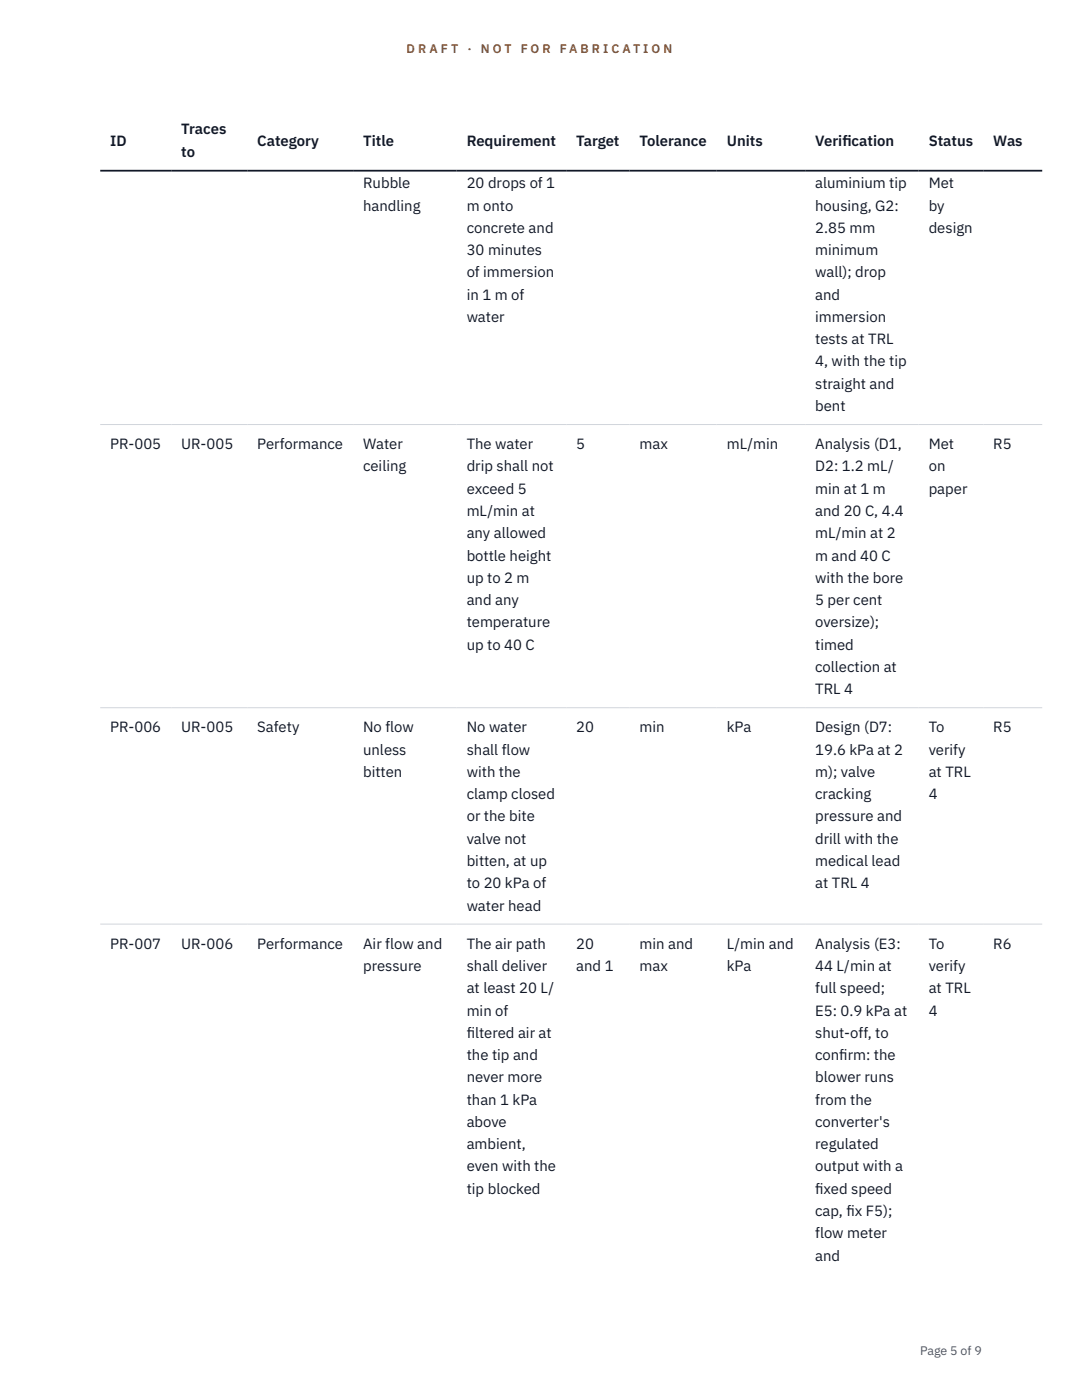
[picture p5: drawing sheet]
<svg xmlns="http://www.w3.org/2000/svg" width="216mm" height="279mm" viewBox="0 0 216 279" stroke-linecap="round" stroke-linejoin="round" font-family="sans-serif">
<defs><g id="words">
<g font-size="3" fill="#111827">
<text x="22" y="29.1">ID</text>
<text x="36.2" y="26.8">Traces</text>
<text x="51.3" y="29.1">Category</text>
<text x="72.5" y="29.1">Title</text>
<text x="93.1" y="29.1">Requirement</text>
<text x="115" y="29.1">Target</text>
<text x="127.6" y="29.1">Tolerance</text>
<text x="145" y="29.1">Units</text>
<text x="162.7" y="29.1">Verif</text>
<text x="168.1" y="29.1">ication</text>
<text x="185.3" y="29.1">Status</text>
<text x="198.2" y="29.1">Was</text>
<text x="36.2" y="31.3">to</text>
<text x="72.5" y="37.6">Rubble</text>
<text x="93.1" y="37.6">20 drops of 1</text>
<text x="162.7" y="37.6">aluminium tip</text>
<text x="185.3" y="37.6">Met</text>
<text x="72.5" y="42">handling</text>
<text x="93.1" y="42">m onto</text>
<text x="93.1" y="46.5">concrete and</text>
<text x="162.7" y="42">housing, G2:</text>
<text x="162.7" y="46.5">2.85 mm</text>
<text x="185.3" y="42">by</text>
<text x="185.3" y="46.5">design</text>
<text x="93.1" y="50.9">30 minutes</text>
<text x="162.7" y="50.9">minimum</text>
<text x="93.1" y="55.4">of immersion</text>
<text x="93.1" y="59.8">in 1 m of</text>
<text x="162.7" y="55.4">wall); drop</text>
<text x="162.7" y="59.8">and</text>
<text x="93.1" y="64.2">water</text>
<text x="162.7" y="64.2">immersion</text>
<text x="162.7" y="68.7">tests at TRL</text>
<text x="162.7" y="73.1">4, with the tip</text>
<text x="162.7" y="77.6">straight and</text>
<text x="162.7" y="82">bent</text>
<text x="22" y="89.6">PR-005</text>
<text x="36.2" y="89.6">UR-005</text>
<text x="51.3" y="89.6">Performance</text>
<text x="72.5" y="89.6">Water</text>
<text x="93.1" y="89.6">The water</text>
<text x="115" y="89.6">5</text>
<text x="127.6" y="89.6">max</text>
<text x="145" y="89.6">mL/min</text>
<text x="162.7" y="89.6">Analysis (D1,</text>
<text x="185.3" y="89.6">Met</text>
<text x="198.2" y="89.6">R5</text>
<text x="72.5" y="94.1">ceiling</text>
<text x="93.1" y="94.1">drip shall not</text>
<text x="162.7" y="94.1">D2: 1.2 mL/</text>
<text x="185.3" y="94.1">on</text>
<text x="93.1" y="98.5">exceed 5</text>
<text x="162.7" y="98.5">min at 1 m</text>
<text x="185.3" y="98.5">paper</text>
<text x="93.1" y="103">mL/min at</text>
<text x="93.1" y="107.4">any allowed</text>
<text x="162.7" y="103">and 20 C, 4.4</text>
<text x="162.7" y="107.4">mL/min at 2</text>
<text x="93.1" y="111.9">bottle height</text>
<text x="162.7" y="111.9">m and 40 C</text>
<text x="93.1" y="116.3">up to 2 m</text>
<text x="162.7" y="116.3">with the bore</text>
<text x="93.1" y="120.8">and any</text>
<text x="93.1" y="125.2">temperature</text>
<text x="162.7" y="120.8">5 per cent</text>
<text x="162.7" y="125.2">oversize);</text>
<text x="93.1" y="129.7">up to 40 C</text>
<text x="162.7" y="129.7">timed</text>
<text x="162.7" y="134.1">collection at</text>
<text x="162.7" y="138.5">TRL 4</text>
<text x="22" y="146.2">PR-006</text>
<text x="36.2" y="146.2">UR-005</text>
<text x="51.3" y="146.2">Safety</text>
<text x="72.5" y="146.2">No flow</text>
<text x="93.1" y="146.2">No water</text>
<text x="115" y="146.2">20</text>
<text x="127.6" y="146.2">min</text>
<text x="145" y="146.2">kPa</text>
<text x="162.7" y="146.2">Design (D7:</text>
<text x="185.3" y="146.2">To</text>
<text x="198.2" y="146.2">R5</text>
<text x="72.5" y="150.6">unless</text>
<text x="72.5" y="155.1">bitten</text>
<text x="93.1" y="150.6">shall flow</text>
<text x="93.1" y="155.1">with the</text>
<text x="162.7" y="150.6">19.6 kPa at 2</text>
<text x="162.7" y="155.1">m); valve</text>
<text x="185.3" y="150.6">verify</text>
<text x="185.3" y="155.1">at TRL</text>
<text x="93.1" y="159.5">clamp closed</text>
<text x="162.7" y="159.5">cracking</text>
<text x="185.3" y="159.5">4</text>
<text x="93.1" y="163.9">or the bite</text>
<text x="162.7" y="163.9">pressure and</text>
<text x="93.1" y="168.4">valve not</text>
<text x="93.1" y="172.8">bitten, at up</text>
<text x="162.7" y="168.4">drill with the</text>
<text x="162.7" y="172.8">medical lead</text>
<text x="93.1" y="177.3">to 20 kPa of</text>
<text x="162.7" y="177.3">at TRL 4</text>
<text x="93.1" y="181.7">water head</text>
<text x="22" y="189.3">PR-007</text>
<text x="36.2" y="189.3">UR-006</text>
<text x="51.3" y="189.3">Performance</text>
<text x="72.5" y="189.3">Air flow and</text>
<text x="93.1" y="189.3">The air path</text>
<text x="115" y="189.3">20</text>
<text x="127.6" y="189.3">min and</text>
<text x="145" y="189.3">L/min and</text>
<text x="162.7" y="189.3">Analysis (E3:</text>
<text x="185.3" y="189.3">To</text>
<text x="198.2" y="189.3">R6</text>
<text x="72.5" y="193.8">pressure</text>
<text x="93.1" y="193.8">shall deliver</text>
<text x="115" y="193.8">and 1</text>
<text x="127.6" y="193.8">max</text>
<text x="145" y="193.8">kPa</text>
<text x="162.7" y="193.8">44 L/min at</text>
<text x="185.3" y="193.8">verify</text>
<text x="93.1" y="198.2">at least 20 L/</text>
<text x="93.1" y="202.7">min of</text>
<text x="162.7" y="198.2">full speed;</text>
<text x="162.7" y="202.7">E5: 0.9 kPa at</text>
<text x="185.3" y="198.2">at TRL</text>
<text x="185.3" y="202.7">4</text>
<text x="93.1" y="207.1">f</text>
<text x="93.1" y="207.1">iltered air at</text>
<text x="162.7" y="207.1">shut-off, to</text>
<text x="93.1" y="211.6">the tip and</text>
<text x="162.7" y="211.6">conf</text>
<text x="167.5" y="211.6">irm: the</text>
<text x="93.1" y="216">never more</text>
<text x="93.1" y="220.5">than 1 kPa</text>
<text x="162.7" y="216">blower runs</text>
<text x="162.7" y="220.5">from the</text>
<text x="93.1" y="224.9">above</text>
<text x="162.7" y="224.9">converter's</text>
<text x="93.1" y="229.4">ambient,</text>
<text x="93.1" y="233.8">even with the</text>
<text x="162.7" y="229.4">regulated</text>
<text x="162.7" y="233.8">output with a</text>
<text x="93.1" y="238.2">tip blocked</text>
<text x="162.7" y="238.2">f</text>
<text x="162.7" y="238.2">ixed speed</text>
<text x="162.7" y="242.7">cap, f</text>
<text x="168.9" y="242.7">ix F5);</text>
<text x="162.7" y="247.1">flow meter</text>
<text x="162.7" y="251.6">and</text>
</g>
<g font-size="2.5" fill="#b45309">
<text x="81.1" y="10.5">D R A F T</text>
<text x="93.3" y="10.5">·</text>
<text x="95.9" y="10.5">N O T</text>
<text x="103.9" y="10.5">F O R</text>
<text x="111.7" y="10.5">F A B R I C A T I O N</text>
</g>
<text font-size="2.5" fill="#4b5563" x="183.6" y="270.3">Page 5 of 9</text>
</g></defs>
<path d="M20 84.7h188M20 141.2h188M20 184.4h188" fill="none" stroke="#d1d5db" stroke-width=".2"/>
<path d="M20 34.1h188" fill="none" stroke="#111827" stroke-width=".35"/>
<use href="#words"/>
</svg>
